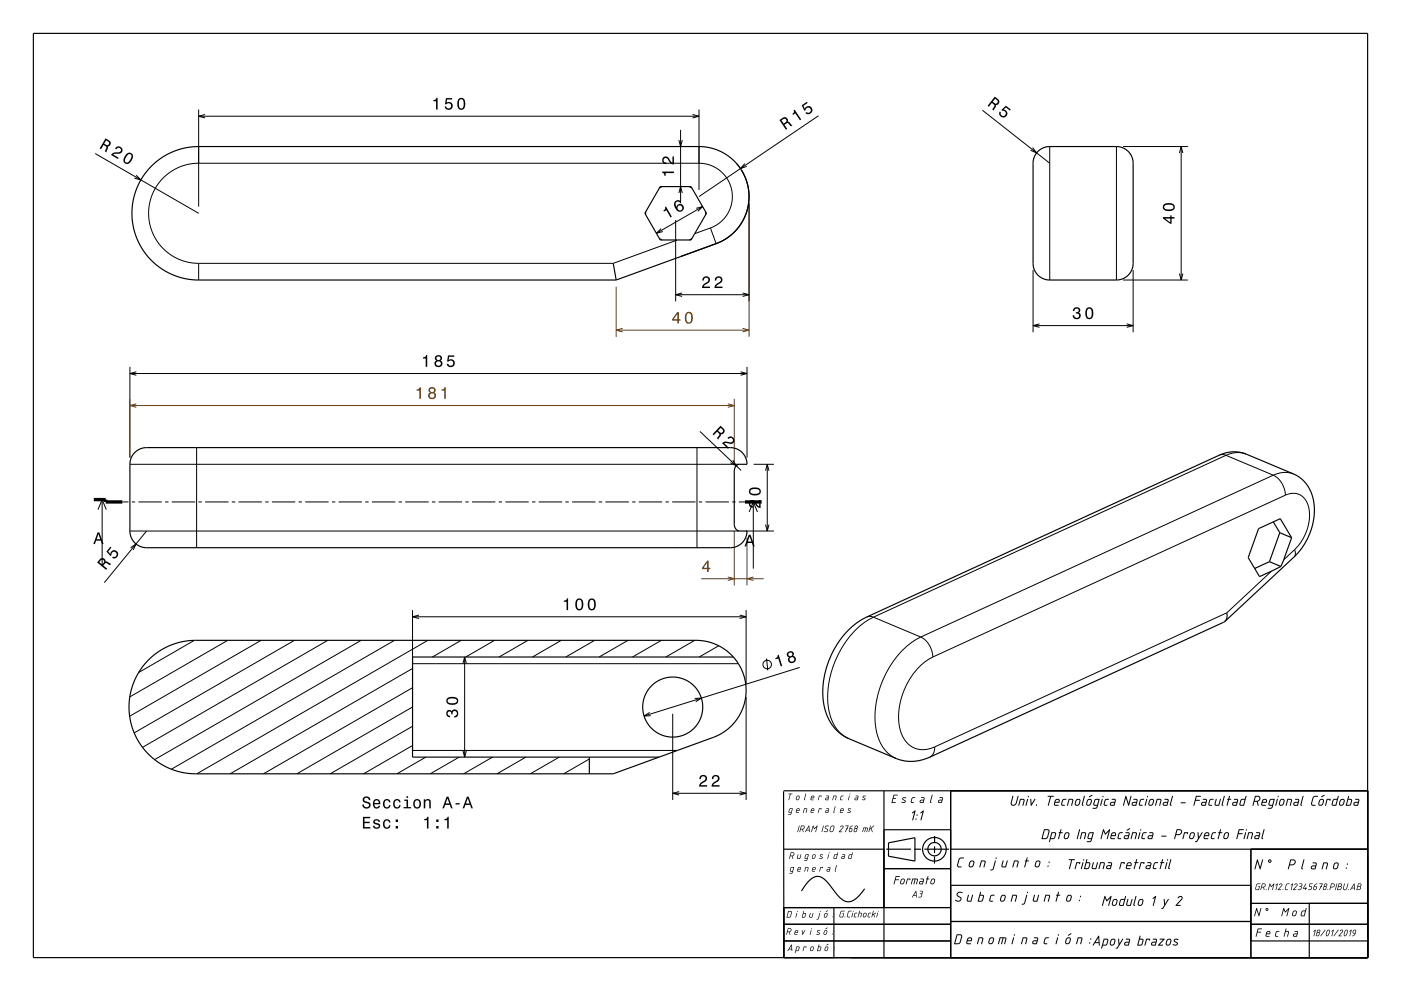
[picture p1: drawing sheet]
<svg xmlns="http://www.w3.org/2000/svg" width="420mm" height="297mm" viewBox="0 0 420 297" stroke-linecap="round" stroke-linejoin="round" font-family="sans-serif">
<g fill="none" stroke="#000" stroke-width=".3">
<path d="M59.6 32.8v29.1M209.6 32.8v24.1M220.8 48.9l1.2 1.6M314.7 43.9v40M334.7 43.9v40M336.7 43.9h19.4M59.6 78.9v5M202.6 65.9v24.4M203.1 71.9l-19.3 7h-124.2M213 68.3l1.6-.7 1.4-1 2.1-2.5 .8-1.5 .5-1.7 .1-3.3-1-3.1-1.8-2.6-2.6-1.9-1.7-.7-1.7-.3h-152.1l-2.8 .4-2.8 1-2.3 1.4-2.2 2-1.7 2.2-1.3 2.7-.7 2.7-.2 3 .3 2.9 1 2.9 1.5 2.5 1.8 2.1 2.2 1.7 2.4 1.3 2.9 .8 2.9 .3M213 68.3l-4.7 1.7M213 68.3l1.7 4.7"/>
<path d="M224.6 60.9v29.4M309.7 80.9v18.7M336.7 83.9h19.4M339.7 80.9v18.7M38.9 109.9v27.2M223.9 109.9v27.2M38.9 139.1h182.7M58.9 134.1v30M208.9 134.1v30M225.9 139.1h6.1M365.5 136.4l1-.2 1 .3M367.5 136.5l-105.7 48.5"/>
<path d="M367.5 136.5l14.2 5.9M373.6 136.1l-.5-.2a7.6 7.6 0 0 0-5.6 .6M29.4 152.7l1.2-3 1.3 3M30.6 149.7v20M36.7 150.4h1.8M38.9 159.1h182.7M39.5 150.4h1M41.5 150.4h7M49.5 150.4h1M51.5 150.4h7M59.5 150.4h1M61.5 150.4h7"/>
<path d="M69.5 150.4h1M71.5 150.4h7M79.5 150.4h1M81.5 150.4h7M89.5 150.4h1M91.5 150.4h7M99.5 150.4h1M101.5 150.4h7M109.5 150.4h1M111.5 150.4h7M119.5 150.4h1M121.5 150.4h7"/>
<path d="M129.5 150.4h1M131.5 150.4h7M139.5 150.4h1M141.5 150.4h7M149.5 150.4h1M151.5 150.4h7M159.5 150.4h1M161.5 150.4h7M169.5 150.4h1M171.5 150.4h7M179.5 150.4h1M181.5 150.4h7"/>
<path d="M189.5 150.4h1M191.5 150.4h7M199.5 150.4h1M201.5 150.4h7M209.5 150.4h1M211.5 150.4h7M219.5 150.4h1M221.5 150.4h1.8M223.6 159.1h8.4M224.6 153.4l1.2-3 1.3 3M225.8 150.4v20M381.7 142.4a6.8 6.8 0 0 1 3.7 6"/>
<path d="M381.7 142.4l-105.7 48.5M385.4 148.4a4.9 4.9 0 0 1 7.1 4.3 14.3 14.3 0 0 1-4.4 12M385.4 148.4l-105.7 48.5M387.8 142.1l-.5-.2a7.6 7.6 0 0 0-5.6 .5M381.2 171.1l-13.4 12.6-87.6 40.1M388.1 164.7a1.98 1.98 0 0 1-.1 2.2M388.1 164.7l-3.3 3.1M58.3 191.9l-16.7 9.7M68.3 191.9l-29.4 17M78.3 191.9l-39.4 22.8M88.3 191.9l-48.1 27.7M98.3 191.9l-55.6 32.1"/>
<path d="M108.3 191.9l-61.9 35.8M118.3 191.9l-66.9 38.6M123.7 182.8v42.1h79.4M123.7 198.9h97.7M128.3 191.9l-69.3 40M138.3 191.9l-8.7 5M148.3 191.9l-8.7 5M158.3 191.9l-8.7 5M168.3 191.9l-8.7 5M178.3 191.9l-8.7 5M188.3 191.9l-8.7 5M198.3 191.9l-8.7 5"/>
<path d="M208.3 191.9l-8.7 5M215.5 193.5l-5.9 3.4M219.8 196.8l-.2 .1M223.7 182.8v22.1M259.8 184.9l1-.2 1 .3M261.8 185a26.5 26.5 0 0 0-12.8 17.1 19.8 19.8 0 0 0 1.8 16.3 8.8 8.8 0 0 0 3.7 3M261.8 185l14.2 5.9M276 190.9a26.5 26.5 0 0 0-12.8 17.1 19.8 19.8 0 0 0 1.8 16.3 8.8 8.8 0 0 0 3.7 3M276 190.9a6.8 6.8 0 0 1 3.7 6M279.7 196.9a20.5 20.5 0 0 0-10 14.6 12.7 12.7 0 0 0 2.6 11.5 6.8 6.8 0 0 0 7.9 .8M123.7 217.7l-24.7 14.2M123.7 211.9l-34.7 20"/>
<path d="M123.7 206.1l-44.7 25.8M123.7 200.3l-54.7 31.6M201.7 213.9v25.9M223.7 208.9v30.9M123.7 223.4l-14.7 8.5M127.7 226.9l-8.7 5M137.7 226.9l-8.7 5M147.7 226.9l-8.7 5M157.7 226.9l-8.7 5M167.7 226.9l-8.7 5M176.7 227.5l-7.7 4.4M280.2 223.8v.1a2.94 2.94 0 0 1-1.4 3"/>
</g>
<g fill="none" stroke="#000" stroke-width=".35">
<path d="M10 10h400v277h-400zM45.4 49.8l2.9-2.4 3.2-1.8 3.6-1.2 3.7-.5h151.4l2.9 .5 2.9 1 2.5 1.5 2.2 2 1.7 2.2 1.2 2.5 .8 2.9 .1 3-.5 3.4-1.4 3.5-2.3 3-2.9 2.3-2.5 1.2-30.2 11h-126.2l-2.8-.3-2.6-.8-2.8-1.1-2.5-1.6-2.1-1.8-2-2.2-1.7-2.5-1.1-2.5-.9-2.9-.4-2.9v-2.8l.4-2.7 .7-2.7 1.1-2.5 1.6-2.5zM197.9 55.9h9.3l4.6 8-4.6 8h-9.3l-4.6-8zM198.4 55.9l-.7 .5M206.7 55.9l.7 .5M311.1 45.4a5 5 0 0 1 3.6-1.5h20a5 5 0 0 1 5 5v30a5 5 0 0 1-5 5h-20a5 5 0 0 1-5-5v-30a5 5 0 0 1 1.4-3.5zM183.8 78.9l.9 5M193.6 63.5v.9M197.7 71.5l.7 .4M207.4 71.5l-.7 .4M211.5 63.5v.9M40.4 135.7a5 5 0 0 1 3.5-1.6h175a5 5 0 0 1 5 5h-2.3a1.96 1.96 0 0 0-1.5 2v16a1.96 1.96 0 0 0 1.5 2h2.3a5 5 0 0 1-5 5h-175a5 5 0 0 1-5-5v-20a5 5 0 0 1 1.5-3.4z"/>
<path d="M381.7 156.4l2 3.3M383.7 159.7l3.5 1.4M383.7 159.7l-3.1 8.6M380.6 168.3l-4.5 2.1M380.6 168.3l3.4 1.5M387.2 161.1l-3.4-5.7-6.5 3-3.1 8.7 3.4 5.7 6.4-3M387.2 161.1l-3.2 8.7M44.3 198l3.1-2.6 3-1.7 3.6-1.2 3.9-.6h151.6l2.8 .4 2.8 1 2.5 1.6 2.3 2 1.6 2.2 1.3 2.7 .7 2.9 .2 2.8-.6 3.4-1.4 3.5-2.3 3-2.9 2.3-2.7 1.3-30 10.9h-126l-2.7-.3-2.7-.7-2.7-1.1-2.6-1.6-2.1-1.7-1.9-2-1.7-2.5-1.3-2.7-.8-2.4-.5-2.9-.1-3.3 .4-2.7 .8-2.9 1.2-2.7 1.5-2.3zM219.9 196.9h-96.2v30h73.9M254.6 188.6a18.9 18.9 0 0 1 5.2-3.7l105.7-48.5a9.9 9.9 0 0 1 8.1-.3l14.2 6a11.3 11.3 0 0 1 6.2 11.6 19.9 19.9 0 0 1-6 13.2l-21.1 19.6-88.1 40.4a12.5 12.5 0 0 1-10.1 .4l-14.2-5.9a13.6 13.6 0 0 1-7.7-11.7 27 27 0 0 1 7.8-21.1zM367.8 183.7v1.5l-.5 1M176.7 226.9v5"/>
<path d="M234.9 237.2l.1 49.8v-15h50M234.9 237h175.1M265 237v50M285 237v50M235 254.5h30M265 248.7h20M265.7 254.5h7.4M274.1 254.5h2M274.3 258.1l-7.9-1.5v-4l7.9-1.5v7M277.1 254.5h7.4M280.2 256.7l-.1 2.1M280.2 253.7v2"/>
<path d="M280.2 250.6v2.1M285 254.5h125M375 254.5v32.5M235 277h50M250 272v15M259.2 266.4a7.1 7.1 0 0 1-4.9 3.9 5 5 0 0 1-3.8-2.8l-.7-.8a9.5 9.5 0 0 0-4-4 4 4 0 0 0-4 2.1l-1.5 2.2M265 260.3h20M285 276.2h90M285 265.3h90M375 277h35M375 270.7h35M392.5 270.7v16.3"/>
<path d="M235 282h50M375 282h35"/>
<circle cx="201.7" cy="211.9" r="9"/>
<circle cx="280.1" cy="254.5" r="3.5"/>
<circle cx="280.2" cy="254.5" r="2"/>
</g>
<path d="M224.6 60.9v40M184.7 85.9v15M38.9 119.5v17.6M220.1 119.5v19.6M220.1 159.1v16.3M223.9 161.1v14.3" fill="none" stroke="#804000" stroke-width=".3"/>
<path d="M28.1 149.7h3.6v.7h5M223.3 150.4h5" fill="none" stroke="#000" stroke-width="1" stroke-linecap="butt"/>
<g fill="#000">
<path d="M236.4 237.9h1.2l-.6 .1-.5 1.8 .3-1.8zM238.9 238.6l.5-.2 .3 .3-.1 .8-.3 .3h-.5l-.2-.2zM239 238.7l-.2 .7 .2 .2 .3-.1 .2-.6-.1-.3zM241.5 237.8l.2 .2-.4 1.8-.3-.2zM243.4 238.7l-.1 .3h.6v-.3zM243.3 238.6l.5-.2 .3 .3v.5h-.9v.3l.7 .1v.2l-.9-.2zM245.5 238.5l.8 .1-.1 .2-.1-.2h-.4l-.4 1.2zM247.7 238.5l.8 .1-.2 1.2-.9-.2 .2-.5 .7-.1v-.3zM247.6 239.3v.3h.5l.1-.4zM249.9 238.5l.9 .1-.3 1.2-.2-.1 .2-1.1h-.5l-.3 1.2h-.2zM252.2 238.5h.7l-.7 .3-.2 .7 .5 .1v.2l-.7-.2zM254.6 238.5l.1 .1-.4 1.2zM254.7 238a.13 .13 0 0 1 .2 0 .13 .13 0 0 1-.2 0zM256.5 238.5l.8 .1-.2 1.2h-.7l-.2-.2 .2-.5 .7-.1v-.3zM256.4 239.3v.3h.5l.1-.4zM258.7 238.6h.8l-.7 .2 .6 .5-.3 .5-.7-.1 .8-.2-.6-.5z" fill-rule="evenodd"/>
<path d="M267.9 238.2l1.2 .1-1 .1-.2 .8 .7 .1-.8 .1-.3 1h1v.2l-1.2 .1zM270.6 239.1l.5-.2 .6 .2-1 .2 .8 .7-.3 .6-1-.1 .1-.2 .8 .1 .2-.2-.8-.6zM273.4 239h1l-.9 .4-.2 .9 .6 .1v.3l-.6-.1-.3-.2zM276.2 238.9h.7l.3 .3-.4 1.5-.8-.1-.3-.2 .2-.6 1-.1v-.5h-.7zM276 240v.4h.7l.1-.5zM279.4 238.2l.2 .1-.5 2 .1 .3-.1 .1-.3-.4zM281.7 238.9h.7l.3 .3-.4 1.5-.8-.1-.3-.2 .2-.6 1-.1v-.5l-.7-.1zM281.5 240v.4h.7l.1-.5z" fill-rule="evenodd"/>
<path d="M236.7 242.4l1-.1-.5 1.8-.9 .1v-.2h.7l.1-.4-.7-.2zM236.8 242.5l-.2 .8 .6 .1 .2-1zM239 242.5l-.1 .3h.6v-.3zM238.9 242.4l.5-.2 .3 .2v.6h-.9v.2l.7 .2v.2l-.9-.1zM241.1 242.3l.9 .1-.3 1.2v-1.2h-.5l-.3 1.2h-.2zM243.4 242.5l-.1 .3h.6v-.3zM243.3 242.4l.5-.2 .3 .3v.5h-.9v.3l.7 .1v.2l-.9-.1zM245.5 242.3l.8 .1-.1 .2-.1-.2h-.4l-.4 1.2zM247.7 242.3l.8 .1-.2 1.2-.9-.2 .2-.5 .7-.1v-.3zM247.6 243.1v.3h.5l.1-.4zM250.3 241.7h.2l-.4 1.9-.3-.2zM252.3 242.5l-.2 .3h.6v-.3zM252.1 242.4l.5-.2 .3 .2v.6h-.9v.3l.7 .1v.2l-.9-.1zM254.3 242.4l.3-.2 .6 .2-.8 .2 .6 .5-.2 .5-.8-.1 .8-.2-.6-.5z" fill-rule="evenodd"/>
<path d="M237.1 255.5l.7-.1 .3 .4-.1 .5-.4 .3 .1 .8-.3-.8h-.4l-.2 .8h-.2zM237.2 255.6l-.2 .8h.7l.2-.6zM239.2 256.1h.2l-.1 1.1h.4l.3-1.1h.2l-.4 1.3-.9-.2zM241.5 256.1h1l-.5 1.7-.9 .2v-.2h.7l.1-.4-.7-.2zM241.6 256.3l-.2 .8 .6 .1 .2-1zM243.7 256.2l.6-.2 .2 .3-.1 .8-.4 .3-.6-.2zM243.8 256.3l-.2 .7 .2 .2 .4-.1 .1-.7-.2-.2zM245.9 256.1l.9 .1-.8 .2 .6 .5-.2 .5-.8-.1 .8-.2-.6-.5zM248.4 256.1h.1l-.4 1.3zM248.5 255.6a.13 .13 0 0 1 .2 0 .13 .13 0 0 1-.2 0zM250.1 256.2l.8-.2 .2-.5h.2l-.6 1.9-.8-.2zM250.3 256.3l-.2 .9h.5l.3-1zM252.5 256.1l.6-.1 .3 .2-.3 1.2-.9-.2 .2-.5 .7-.1v-.3zM252.5 256.9l-.1 .3h.5l.1-.4zM254.5 256.2l.9-.2 .1-.5h.2l-.6 1.9-.8-.2zM254.7 256.3l-.2 .8 .5 .1 .3-1z" fill-rule="evenodd"/>
<path d="M237.1 260l1-.1-.5 1.8-.9 .1v-.2h.7l.1-.4-.7-.2zM237.2 260.1l-.2 .8 .6 .1 .2-1zM239.4 260.1l-.1 .3h.6v-.3zM239.3 260l.5-.2 .3 .3v.5h-.9v.3l.7 .1v.2h-.7l-.2-.2zM241.5 259.8l.9 .2-.3 1.2v-1.2h-.5l-.3 1.2h-.2zM243.8 260.1l-.1 .3h.6v-.3zM243.7 260l.5-.2 .3 .2v.6h-.9v.3l.7 .1v.2l-.9-.2zM245.9 259.9h.8l-.1 .3-.5-.2-.4 1.2zM248.1 259.9l.8 .1-.2 1.2h-.7l-.2-.2 .2-.5 .7-.1v-.3zM248 260.7v.3h.5l.1-.4zM250.7 259.3h.2l-.4 1.9-.3-.2z" fill-rule="evenodd"/>
<path d="M239.6 247.4l.1 .1-.6 1.9zM240.2 247.4h.7l.3 .4-.1 .5-.4 .3 .1 .8-.3-.8h-.4l-.3 .8-.1-.1zM240.3 247.6l-.2 .8 .7-.1 .2-.6zM242.4 247.8l-.5 .9h.6zM242.4 247.4l.2 .1 .1 1.9-.1-.1-.1-.4h-.7l-.4 .5zM243.7 247.4l.5 .8 .9-.8-.5 2-.2-.1 .4-1.4-.7 .6-.3-.7-.4 1.5h-.2zM246.8 247.4l.2 .1-.6 1.9zM247.5 247.6l.4-.2 .6 .2h-.7l-.3 .2v.3l.8 .6-.2 .5-.4 .2-.7-.3 .7 .1 .3-.3v-.3l-.7-.4zM249.3 247.7l-.4 1.2 .3 .3 .5-.3 .3-1-.2-.3zM249.1 247.6l.7-.2 .4 .5-.3 1.1-.7 .4-.5-.5zM252 247.6l.6-.2 .3 .3-.1 .4-1 1.1 .7 .2h-1l1.2-1.5-.3-.3-.5 .3zM253.4 247.4l1 .1-.4 .8 .2 .2h-.3l-.5 .9 .3-.9-.1-.1 .2-.1 .4-.7h-.7zM254.8 248.4l-.1 .6 .4 .2 .3-.7zM254.9 247.7l.8-.3-.8 .7 .5 .2 .2 .3-.3 .6-.5 .2-.3-.5zM256.4 247.5l.6-.1 .2 .4-.3 .5v.8l-.6 .3-.4-.4zM256.3 248.5l-.2 .6 .4 .1 .3-.7zM256.4 247.9a.33 .33 0 0 0 .6 0 .33 .33 0 0 0-.6 0zM258.8 248l1.3 .1-.2 1.3-.2-.1 .2-1.1h-.3l-.4 1.2 .2-1.2h-.4l-.3 1.1h-.2zM260.9 247.4l.1 .1-.2 .8 1.3-.9-.8 .8 .3 1.2-.5-1-.4 .3-.2 .7-.1-.1z" fill-rule="evenodd"/>
<path d="M273.4 243.5l1.1-.6-.9 3-.1-.2 .6-2.3-.5 .4zM274.4 245.5a.2 .2 0 0 1 .4 0 .2 .2 0 0 1-.4 0zM274.8 244.3a.2 .2 0 0 1 .4 0 .2 .2 0 0 1-.4 0zM275.9 243.5l1-.6-.8 3-.2-.2 .7-2.3-.5 .4z" fill-rule="evenodd"/>
<path d="M287.6 257.2l.5-.2 .9 .1-.1 .2h-.9l-.4 .4-.4 1.7 .2 .3h.8v.3l-.9-.1-.4-.4zM290.8 258.1l.8-.2 .5 .3-.2 1.2-.5 .5-.6 .1-.4-.4zM291 258.3l-.3 1a.48 .48 0 0 0 .5 .4 .48 .48 0 0 0 .4-.5l.2-.7a.42 .42 0 0 0-.3-.4 .42 .42 0 0 0-.5 .2zM294.1 257.9h1l.4 .2-.4 1.9-.3-.2 .4-1.4-.2-.2h-.7l-.4 1.7h-.3zM298.3 257.9l.3 .1-.7 2.4-.4 .4-.5 .1-.1-.3 .7-.3zM298.5 257.2a.19 .19 0 0 1 .3 0 .19 .19 0 0 1-.3 0zM300.6 257.9l.3 .1-.4 1.4 .2 .3h.7l.4-1.7 .3-.1-.6 2-.9 .1-.4-.3zM304 257.9h1l.4 .2-.4 1.9-.3-.2 .4-1.4-.2-.2h-.7l-.4 1.7h-.3zM307.8 257l.3 .1-.2 .8 .6 .1-.7 .2-.6 1.8-.2-.2 .5-1.6-.3-.2 .4-.1zM310.6 258.1l.8-.2 .5 .4-.2 1.1-.5 .5h-.7l-.3-.3zM310.8 258.3l-.3 1a.48 .48 0 0 0 .5 .4 .48 .48 0 0 0 .4-.5l.2-.7a.42 .42 0 0 0-.3-.4 .42 .42 0 0 0-.5 .2zM314 259.6a.2 .2 0 0 1 .4 0 .2 .2 0 0 1-.4 0zM314.3 258.4a.2 .2 0 0 1 .4 0 .2 .2 0 0 1-.4 0z" fill-rule="evenodd"/>
<path d="M303.6 238.5l.2 .2-.5 2.1 .4 .4 .8-.4 .6-2.2h.3l-.7 2.3-.9 .6-.6-.2-.2-.5zM305.8 239.4h1l.3 .3-.4 1.8-.2-.2 .4-1.4-.3-.2h-.6l-.5 1.7h-.2zM308 239.4l.2 .2-.6 1.9zM308.1 238.8a.2 .2 0 0 1 .4 0 .2 .2 0 0 1-.4 0zM308.9 239.5h.3l.1 1.4 .8-1.5 .3 .1-1.2 2-.2-.1zM310.6 241.3a.19 .19 0 0 1 .3 0 .19 .19 0 0 1-.3 0zM314.1 238.5l1.8 .2-.8 .1-.8 2.7-.2-.2 .7-2.5h-.7zM316.6 239.9l-.2 .4h.9l.1-.3a.43 .43 0 0 0-.3-.3 .43 .43 0 0 0-.5 .2zM316.4 239.7l.8-.3 .5 .4-.1 .8h-1.3v.3l.1 .3h.9v.3h-1l-.3-.3zM318.6 239.6l1.1-.1v.2h-.8l-.2 .3-.3 1.1 .8 .1-.1 .3h-.7l-.3-.3zM320.4 239.4h1l.3 .3-.4 1.8-.2-.2 .4-1.4-.3-.2h-.6l-.4 1.7h-.3zM322.6 239.7l.8-.3 .5 .4-.2 1.1-.5 .6h-.7l-.3-.4zM322.8 239.9l-.3 1a.48 .48 0 0 0 .5 .3 .48 .48 0 0 0 .4-.5l.2-.7a.42 .42 0 0 0-.3-.4 .42 .42 0 0 0-.5 .3zM325 238.6l.2 .1-.6 2.4 .2 .3-.2 .1-.3-.4zM326 239.7l.8-.3 .5 .4-.2 1.1-.5 .6h-.6l-.4-.4zM326.2 239.9l-.3 1a.48 .48 0 0 0 .5 .3 .48 .48 0 0 0 .5-.5l.1-.7a.42 .42 0 0 0-.3-.4 .42 .42 0 0 0-.5 .3zM326.5 238.7l1-.4-.8 .6zM328.2 239.6l1.3-.2 .2 .2-.8 2.5-.4 .3h-.9v-.3l1-.1 .2-.5h-.7l-.3-.3zM328.4 239.8l-.3 1.3 .8 .1 .4-1.5zM330.3 239.4l.3 .2-.7 1.9zM330.5 238.8a.2 .2 0 0 1 .4 0 .2 .2 0 0 1-.4 0zM331.3 239.6l1.1-.1v.2h-.8l-.2 .3-.2 1.1 .7 .1v.3h-.8l-.2-.3zM333.3 239.4h.9l.3 .3-.4 1.8h-1l-.4-.3 .3-.8 1.1-.1 .1-.5-.9-.1zM333.1 240.7v.5h.8l.1-.6zM337.4 238.5l.3 .1 .6 2.2 .6-2.2h.3l-.8 2.9-.2-.1-.7-2.2-.6 2.2h-.3zM339.8 239.4h.9l.3 .3-.4 1.8h-1l-.3-.3 .2-.8 1.1-.1 .1-.5-.9-.1zM339.7 240.7l-.1 .5h.8l.2-.6zM341.9 239.6l1.1-.1-.1 .2h-.7l-.2 .3-.3 1.1 .8 .1v.3h-.8l-.3-.3zM343.7 239.4l.2 .2-.6 1.9zM343.9 238.8a.19 .19 0 0 1 .3 0 .19 .19 0 0 1-.3 0zM344.7 239.6l.8-.2 .5 .4-.3 1.1-.5 .6h-.6l-.3-.4zM344.9 239.9l-.4 1a.48 .48 0 0 0 .6 .3 .48 .48 0 0 0 .4-.5l.2-.7a.42 .42 0 0 0-.4-.4 .42 .42 0 0 0-.4 .3zM346.8 239.4h1l.3 .3-.4 1.8-.2-.2 .4-1.4-.3-.2h-.6l-.4 1.7h-.3zM349.1 239.4h.9l.3 .3-.4 1.8h-1l-.3-.3 .2-.8 1.2-.1v-.5l-.8-.1zM349 240.7l-.1 .5h.8l.2-.6zM351.4 238.5l.2 .2-.6 2.4 .2 .3-.2 .1-.3-.4zM354 240.5l1.3-.1 .2 .2-1.4 .1zM358.6 238.5l1.4 .2-1.2 .1-.3 .9h1.1l.1 .2-1.3 .1-.5 1.5-.1-.2zM360.6 239.4h.9l.3 .3-.4 1.8h-1l-.3-.3 .2-.8 1.2-.1v-.5l-.8-.1zM360.5 240.7l-.1 .5h.8l.2-.6zM362.7 239.6l1.1-.1v.2h-.8l-.2 .3-.3 1.1 .8 .1v.3h-.7l-.3-.3zM364.5 239.4l.3 .1-.4 1.5 .2 .2h.7l.4-1.7h.3l-.6 2h-1l-.3-.3zM366.9 238.5l.3 .2-.7 2.4 .3 .3-.2 .1-.4-.4zM368.5 238.5l.2 .1-.2 .8h.5l.1 .2-.6 .1-.7 1.8 .3-1.8-.2-.2 .3-.1zM369.9 239.4h.9l.4 .3-.5 1.8h-1l-.3-.3 .2-.8 1.2-.1v-.5l-.8-.1zM369.8 240.7l-.1 .5h.8l.2-.6zM372 239.6l1.2-.2 .2-.8h.3l-.8 2.9h-1l-.3-.3zM372.2 239.8l-.3 1.3 .8 .1 .4-1.5zM376.3 238.5h1.1l.4 .5-.1 .8-.6 .4 .2 1.3-.3-.1-.2-1.1h-.7l-.3 1.1h-.3zM376.5 238.8l-.4 1.2 1.1-.1 .3-.4v-.5zM378.7 239.9l-.2 .4h1v-.3a.43 .43 0 0 0-.3-.3 .43 .43 0 0 0-.5 .2zM378.5 239.7l.8-.3 .5 .3-.1 .9h-1.2l-.1 .3 .1 .3h.9v.3h-1l-.3-.3zM380.7 239.6l.5-.2 1 .1-.8 2.6-.4 .3h-.9v-.3l1-.1 .2-.5h-.8l-.2-.3zM380.9 239.8l-.3 1.3 .8 .1 .4-1.5zM382.8 239.4l.3 .2-.7 1.9zM383 238.8a.2 .2 0 0 1 .4 0 .2 .2 0 0 1-.4 0zM383.8 239.7l.8-.3 .5 .4-.2 1.1-.5 .6h-.7l-.3-.4zM384 239.9l-.3 1a.48 .48 0 0 0 .5 .3 .48 .48 0 0 0 .4-.5l.2-.7a.42 .42 0 0 0-.3-.4 .42 .42 0 0 0-.5 .3zM385.9 239.4h1l.4 .3-.4 1.8-.2-.2 .3-1.4-.2-.2h-.6l-.5 1.7h-.3zM388.3 239.4h.9l.3 .3-.5 1.8h-.9l-.4-.3 .3-.8 1.1-.1 .1-.5-.9-.1zM388.1 240.7v.5h.8l.1-.6zM390.5 238.5l.3 .2-.7 2.4 .3 .3-.2 .1-.4-.4zM393.7 238.8l.6-.3 .8 .1-1 .2-.3 .4-.5 1.7 .2 .3h.9l-.1 .3h-.9l-.4-.5zM395.6 239.7l.8-.3 .5 .4-.2 1.1-.5 .6h-.7l-.3-.4zM395.8 239.9l-.3 1a.48 .48 0 0 0 .5 .3 .48 .48 0 0 0 .4-.5l.2-.7a.42 .42 0 0 0-.3-.4 .42 .42 0 0 0-.5 .3zM396.1 238.7l1-.4-.9 .6zM397.7 239.4l1.2 .2-.2 .4-.1-.3h-.6l-.7 1.8zM399.7 239.6l1.2-.2 .2-.8h.2l-.7 2.9h-1.1l-.3-.3zM399.9 239.8l-.4 1.3 .9 .1 .4-1.5zM401.8 239.7l.8-.3 .5 .4-.2 1.1-.5 .6h-.6l-.4-.4zM402 239.9l-.3 1a.48 .48 0 0 0 .5 .3 .48 .48 0 0 0 .5-.5l.1-.7a.42 .42 0 0 0-.3-.4 .42 .42 0 0 0-.5 .3zM404.2 238.5l.3 .1-.2 .8h.8l.3 .6-.5 1.3-1.3 .2zM404.2 239.7l-.4 1.5 .9-.1 .3-1.1-.1-.3zM406.3 239.4h.9l.3 .3-.4 1.8h-1l-.3-.3 .2-.8 1.1-.1 .1-.5-.9-.1zM406.2 240.7l-.1 .5h.8l.2-.6z" fill-rule="evenodd"/>
<path d="M313 248.6l1.2-.1 .4 .7-.6 2-.5 .3h-1.2zM313.2 248.8l-.6 2.4h.9l.4-.4 .4-1.8-.2-.2zM315.2 249.4h1.1l.3 .6-.4 1.2-.3 .3h-.9l-.4 .9-.1-.2zM315.5 249.7l-.5 1.5h.8l.3-.3 .2-1.1zM318 248.5l.2 .1-.2 .8h.5l.1 .2-.7 .1-.6 1.8-.1-.2 .4-1.6-.2-.2 .3-.1zM319.3 249.7l.8-.3 .5 .4-.3 1.2-.4 .5h-.6l-.4-.4zM319.5 249.9l-.3 1a.48 .48 0 0 0 .5 .3 .48 .48 0 0 0 .4-.4l.2-.8a.42 .42 0 0 0-.3-.4 .42 .42 0 0 0-.5 .3zM323.5 248.6l.3 .1-.9 2.8-.1-.2zM324.2 249.4h1l.4 .3-.4 1.8-.2-.2 .3-1.4-.2-.2h-.6l-.5 1.7h-.3zM326.5 249.6l1.3-.2 .1 .2-.7 2.5-.5 .3h-.8v-.3l1-.1 .2-.5h-.8l-.3-.3zM326.7 249.8l-.4 1.3 .9 .1 .4-1.5zM330.7 248.5l.2 .1 .5 1.1 1.2-1.2 .2 .1-.8 2.9-.2-.2 .6-2.1-1 1-.6-1.1-.6 2.3h-.3zM333.5 249.9l-.2 .4h.9l.1-.3a.42 .42 0 0 0-.3-.4 .42 .42 0 0 0-.5 .3zM333.3 249.7l.7-.3 .5 .3v.9h-1.3l-.1 .3 .2 .3h.9v.3h-1l-.3-.3zM335.5 249.6l.3-.2 .8 .1-1 .5-.3 1.1 .8 .1-.1 .3h-.7l-.3-.3zM337.8 248.7l1-.4-.9 .6zM337.4 249.5l.9-.1 .4 .3-.5 1.8h-1l-.3-.3 .3-.8 1.1-.1v-.6h-.8zM337.3 250.7l-.1 .5h.8l.2-.6zM339.5 249.4h1l.3 .3-.4 1.8-.2-.2 .4-1.4-.3-.2h-.6l-.5 1.7h-.3zM341.6 249.4l.3 .2-.7 1.9-.1-.2zM341.8 248.8a.2 .2 0 0 1 .4 0 .2 .2 0 0 1-.4 0zM342.6 249.6l.4-.2 .8 .1-1.1 .5-.2 1.1 .7 .1v.3h-.7l-.3-.3zM344.6 249.4h.9l.3 .3-.5 1.8h-.9l-.4-.3 .3-.8 1.1-.1 .1-.5-.9-.1zM344.5 250.7l-.1 .5h.8l.1-.6zM348.2 250.5h1.4l.1 .1-1.4 .2zM352.8 248.6h1.2l.4 .7-.6 .8-1.2 .2-.5 1.2-.1-.2zM353 248.8l-.3 1.2 1-.1 .3-.5v-.4zM355 249.5l1-.1 .2 .2-.2 .4-.2-.3h-.6l-.6 1.8-.1-.2zM356.9 249.7l.8-.3 .5 .4-.3 1.2-.4 .5h-.6l-.4-.4zM357.1 249.9l-.3 1a.48 .48 0 0 0 .5 .3 .48 .48 0 0 0 .4-.4l.2-.8a.42 .42 0 0 0-.3-.4 .42 .42 0 0 0-.5 .3zM359 249.4l.3 .1 .1 1.4 .9-1.5 .2 .2-1.6 2.7-.5 .1-.1-.3h.3l.5-.8zM361.5 249.9l-.2 .4h.9l.1-.3a.42 .42 0 0 0-.4-.4 .42 .42 0 0 0-.4 .3zM361.2 249.7l.8-.3 .5 .3-.1 .9h-1.2l-.1 .3 .1 .3h1v.3h-1l-.4-.3zM363.4 249.6l.4-.2 .8 .1-1.1 .5-.2 1.1 .7 .1v.3h-.7l-.3-.3zM365.8 248.5l.3 .1-.2 .8 .5 .2-.6 .1-.6 1.8-.2-.2 .5-1.6-.3-.2 .3-.1zM367.1 249.7l.9-.3 .4 .4-.2 1.1-.5 .6h-.6l-.4-.4zM367.4 249.9l-.4 1a.48 .48 0 0 0 .6 .3 .48 .48 0 0 0 .4-.4l.2-.8a.42 .42 0 0 0-.4-.4 .42 .42 0 0 0-.4 .3zM371.4 248.6l1.4-.1 .1 .2-1.3 .1-.2 .9h1.1l.1 .2-1.3 .1-.6 1.5-.1-.2zM373.3 249.4l.3 .2-.7 1.9-.1-.2zM373.5 248.8a.2 .2 0 0 1 .4 0 .2 .2 0 0 1-.4 0zM374.3 249.4h.9l.4 .3-.4 1.8-.2-.2 .3-1.4-.2-.2h-.6l-.5 1.7h-.3zM376.6 249.4h.9l.3 .3-.5 1.8h-.9l-.4-.3 .3-.8 1.1-.1 .1-.5-.9-.1zM376.4 250.7v.5h.8l.1-.6zM378.8 248.5l.3 .2-.6 2.4 .2 .3-.3 .1-.3-.4z" fill-rule="evenodd"/>
<path d="M320.4 257.5l1.9 .1-.9 .2-.8 2.7-.1-.2 .6-2.5h-.6zM322.7 258.4l1.2 .1-.2 .5-.2-.3h-.6l-.6 1.8-.1-.2zM324.5 258.4l.3 .2-.6 1.9-.2-.2zM324.7 257.7a.2 .2 0 0 1 .4 0 .2 .2 0 0 1-.4 0zM325.7 257.5l.3 .1-.2 .8h.8l.3 .6-.5 1.3-1.3 .2-.1-.2zM325.7 258.7l-.4 1.5h.8l.2-.3 .3-1.1zM327.7 258.4l.2 .1-.4 1.5 .2 .2h.7l.5-1.7h.2l-.5 2h-1l-.3-.3zM329.8 258.4h1l.4 .2-.4 1.9-.2-.2 .3-1.5-.2-.1h-.6l-.5 1.7h-.3zM332.2 258.4h.9l.3 .3-.5 1.8h-1l-.3-.3 .3-.8 1.1-.1 .1-.5-.9-.1zM332 259.7v.4l.8 .1 .1-.6zM336 258.4h1.1l.1 .2-.2 .4-.1-.3h-.6l-.6 1.8-.2-.2zM338.2 258.8l-.2 .5h.9l.1-.3a.42 .42 0 0 0-.4-.4 .42 .42 0 0 0-.4 .2zM338 258.6l.7-.2 .5 .3-.1 .9h-1.2l-.1 .3 .1 .3h1v.3h-1l-.4-.3zM340.6 257.5l.3 .1-.2 .8h.5l.1 .2-.7 .1-.6 1.8-.1-.2 .4-1.6-.3-.2 .4-.1zM342 258.4h1l.1 .2-.2 .4-.1-.3h-.6l-.6 1.8-.2-.2zM344 258.4h.9l.3 .3-.5 1.8h-.9l-.4-.3 .3-.8 1.1-.1 .1-.5-.9-.1zM343.8 259.7v.5h.8l.1-.6zM346 258.6l.4-.2 .8 .1-1.1 .5-.2 1.1 .7 .1v.3h-.7l-.3-.3zM348.4 257.5l.3 .1-.2 .8 .5 .2-.6 .1-.6 1.8-.2-.2 .5-1.6-.3-.2 .4-.1zM349.7 258.4l.3 .2-.7 1.9-.1-.2zM349.9 257.7a.2 .2 0 0 1 .4 0 .2 .2 0 0 1-.4 0zM350.9 257.5l.2 .2-.6 2.4 .2 .3-.2 .1-.3-.4z" fill-rule="evenodd"/>
<path d="M376.8 257.6h.3l.7 2.3 .6-2.3h.2l-.8 2.9h-.2l-.6-2.3-.6 2.3h-.3zM380.1 258.1a.55 .55 0 0 1 1.1 0 .55 .55 0 0 1-1.1 0zM380.4 258.1a.25 .25 0 0 0 .5 0 .25 .25 0 0 0-.5 0zM386.8 257.6h1.2l.5 .8-.7 .8-1.1 .2-.5 1.1zM387.1 257.8l-.4 1.3 1.1-.2 .3-.4v-.4zM390.8 257.6l.2 .1-.6 2.4 .2 .4h-.2l-.3-.3zM393.5 258.5h.9l.3 .2-.4 1.8h-1l-.3-.2 .2-.8 1.2-.1v-.6l-.8-.1zM393.4 259.8v.4l.7 .1 .2-.6zM396.7 258.5h1l.4 .2-.4 1.8-.3-.1 .4-1.5-.2-.2h-.6l-.5 1.8-.3-.1zM400.1 258.7l.8-.2 .4 .4-.2 1.2-.5 .4h-.6l-.4-.4zM400.2 258.9l-.3 1a.48 .48 0 0 0 .5 .4 .48 .48 0 0 0 .5-.5l.1-.7a.42 .42 0 0 0-.3-.4 .42 .42 0 0 0-.5 .2zM403.4 260.2a.2 .2 0 0 1 .4 0 .2 .2 0 0 1-.4 0zM403.8 259a.2 .2 0 0 1 .4 0 .2 .2 0 0 1-.4 0z" fill-rule="evenodd"/>
<path d="M236.3 273.1l.8-.1 .3 .5-.4 1.3-1.2 .2zM236.4 273.2l-.4 1.6 .8-.1 .4-1.2-.1-.3zM238.8 273.6l.2 .1-.5 1.3zM238.9 273.2a.15 .15 0 0 1 .3 0 .15 .15 0 0 1-.3 0zM240.9 273l.1 .1-.1 .5 .6 .1 .1 .3-.3 .9-.9 .1zM240.9 273.8l-.3 1 .7-.2 .1-.7zM242.8 273.6l.2 .1-.2 1 .1 .1h.4l.4-1.1h.1l-.3 1.3-.9-.2zM245.7 273.6l.2 .1-.5 1.7-.6 .2 .4-.3zM245.8 273.2a.15 .15 0 0 1 .3 0 .15 .15 0 0 1-.3 0zM247.3 273.8l.5-.2 .3 .3-.1 .7-.3 .4h-.5l-.2-.3zM247.4 273.9l-.2 .8 .2 .1 .3-.1 .2-.7-.1-.2zM247.6 273.1l.6-.2-.5 .4zM249.6 274.8a.15 .15 0 0 1 .3 0 .15 .15 0 0 1-.3 0zM249.8 274a.15 .15 0 0 1 .3 0 .15 .15 0 0 1-.3 0z" fill-rule="evenodd"/>
<path d="M236.2 278.2h.8l.3 .3-.1 .5-.5 .3 .2 .9-.3-.8h-.5l-.2 .7h-.2zM236.4 278.4l-.3 .8 .8-.1 .2-.6zM238.6 279.1l-.2 .3h.6v-.4zM238.4 278.9l.6-.1 .3 .2-.1 .6h-.8l-.1 .2 .1 .2h.6v.2l-.9-.2zM240.4 278.8h.2l.1 .9 .5-.9h.2l-.8 1.4zM243.1 278.8l.2 .1-.5 1.3zM243.2 278.3a.15 .15 0 0 1 .3 0 .15 .15 0 0 1-.3 0zM245 278.9l.4-.1 .5 .1-.8 .2 .7 .6-.3 .4-.8-.1 .9-.2-.7-.5zM247.2 278.9l.5-.1 .3 .2-.1 .8-.4 .3-.6-.2zM247.3 279.1l-.2 .7 .2 .2 .3-.2 .2-.6-.1-.2zM247.5 278.3l.6-.3-.5 .5zM249.5 279.9a.13 .13 0 0 1 .2 0 .13 .13 0 0 1-.2 0zM249.7 279.1a.15 .15 0 0 1 .3 0 .15 .15 0 0 1-.3 0z" fill-rule="evenodd"/>
<path d="M252.1 273.1l1.1-.1-.8 .2-.3 .2-.3 1.1 .2 .2h.6l.2-.8-.3-.1h.5l-.3 1.1h-.8l-.3-.3zM253.2 274.8a.13 .13 0 0 1 .2 0 .13 .13 0 0 1-.2 0zM254.3 273.1l1-.1-.9 .4-.3 1.2 .7 .2-.1 .1h-.5l-.3-.3zM255.6 273.6l.2 .1-.5 1.2zM255.7 273.1a.15 .15 0 0 1 .3 0 .15 .15 0 0 1-.3 0zM256.2 273.7l.8-.1-.7 .3-.2 .7 .6 .2-.1 .1-.6-.2zM257.6 273h.2l-.1 .5 .7 .3-.3 1.1v-1.2h-.5l-.3 1.2h-.2zM258.9 273.7l.6-.2 .3 .3-.1 .8-.3 .3-.7-.2zM259.1 273.9l-.2 .6 .2 .2 .3-.1 .2-.7-.2-.2zM260.4 273.6h.8l-.7 .3-.2 .7 .5 .2v.1l-.7-.2zM261.8 273l.1 .1-.2 .9 .8-.5 .1 .2-.5 .3 .1 .9-.3-.8-.6 .8zM263.1 273.6l.1 .1-.4 1.2zM263.2 273.1a.13 .13 0 0 1 .2 0 .13 .13 0 0 1-.2 0z" fill-rule="evenodd"/>
<path d="M268.5 262.6l1.3 .1-1.1 .1-.2 .7 .9 .1 .1 .1-1 .1-.5 1.2zM270.2 263.5l.7-.2 .4 .4-.3 1-.4 .3h-.5l-.3-.3zM270.4 263.7l-.3 .9 .4 .2 .3-.2 .2-.9-.2-.2zM272 263.3l1 .1-.2 .4-.1-.3h-.6l-.5 1.5zM273.5 263.3l1.6 .1-.3 1.6-.2-.1 .3-1.2-.2-.2h-.2l-.5 1.5 .2-1.5h-.5l-.4 1.5h-.2zM276 263.3h.7l.3 .2-.4 1.5h-.8l-.3-.2 .2-.6 1-.2v-.4l-.7-.1zM275.9 264.4l-.1 .4h.7l.1-.5zM278.1 262.6h.2l-.1 .7 .4 .2h-.5l-.5 1.5 .2-1.5-.2-.1 .3-.1zM279.2 263.5l.7-.2 .4 .4-.2 1-.4 .3h-.5l-.3-.3zM279.4 263.7l-.3 .9 .4 .2 .4-.2 .2-.9-.3-.2z" fill-rule="evenodd"/>
<path d="M274.5 267.4l-.5 .9h.6zM274.5 267l.2 .1 .1 1.8-.2-.4h-.7l-.4 .5zM275.8 267h.7l.2 .5-.3 .4-.1 .8-.9 .3-.1-.2 .8-.2 .2-.5-.5-.3 .7-.3-.1-.3h-.6z" fill-rule="evenodd"/>
<path d="M287 267.6l.8-.4 .8 .3-.1 .2-1-.1-.4 .3 .1 .5 1 .8-.1 .7-.6 .3h-.7l-.5-.4 .2-.2 1 .3 .4-.4v-.4l-1.1-.7zM290.2 268.2l.3 .1-.4 1.4 .2 .2h.7l.4-1.7h.3l-.6 2h-1l-.3-.3zM293.9 267.3l.2 .1-.2 .7 .9 .1 .2 .5-.5 1.4-1.3 .1-.1-.1zM293.8 268.4l-.4 1.5h.8l.2-.3 .3-1.1zM297 268.4l.5-.3 .7 .1-.1 .2-.8 .1-.2 .2-.2 1.1 .7 .2v.2h-.7l-.3-.3zM300.2 268.4l.8-.3 .5 .4-.2 1.2-.5 .5h-.6l-.4-.3zM300.4 268.6l-.3 1a.48 .48 0 0 0 .5 .4 .48 .48 0 0 0 .4-.5l.2-.7a.42 .42 0 0 0-.3-.4 .42 .42 0 0 0-.5 .2zM303.5 268.2l1-.1 .4 .3-.4 1.8-.3-.1 .4-1.4-.2-.3h-.7l-.4 1.8h-.3zM307.7 268.2l.3 .1-.7 2.4-.4 .4h-.5v-.2l.6-.2zM307.9 267.5a.19 .19 0 0 1 .3 0 .19 .19 0 0 1-.3 0zM310 268.2l.3 .1-.4 1.4 .2 .2h.7l.4-1.7h.3l-.6 2h-.9l-.4-.2zM313.4 268.2l1-.1 .4 .3-.4 1.8-.3-.1 .4-1.4-.2-.3h-.7l-.4 1.8h-.3zM317.2 267.3l.3 .1-.2 .7h.5v.3h-.6l-.6 1.8-.2-.1 .5-1.7-.3-.2 .4-.1zM320 268.4l.8-.3 .5 .4-.2 1.2-.5 .5h-.6l-.4-.3zM320.2 268.6l-.3 1a.48 .48 0 0 0 .5 .4 .48 .48 0 0 0 .4-.5l.2-.7a.43 .43 0 0 0-.3-.4 .43 .43 0 0 0-.5 .2zM323.4 269.9a.2 .2 0 0 1 .4 0 .2 .2 0 0 1-.4 0zM323.7 268.7a.2 .2 0 0 1 .4 0 .2 .2 0 0 1-.4 0z" fill-rule="evenodd"/>
<path d="M331.1 268.5l.3 .1 .5 1.1 1.1-1.2 .2 .1-.8 2.9-.2-.2 .6-2.1-1 1-.5-1.1-.7 2.3h-.2zM333.7 269.7l.8-.3 .5 .4-.2 1.1-.5 .6h-.6l-.4-.4zM333.9 269.9l-.3 1a.48 .48 0 0 0 .5 .3 .48 .48 0 0 0 .4-.5l.2-.7a.42 .42 0 0 0-.3-.4 .42 .42 0 0 0-.5 .3zM335.9 269.6l1.2-.2 .2-.8h.3l-.8 2.9h-1l-.3-.3zM336.1 269.8l-.4 1.3 .9 .1 .4-1.5zM338 269.4l.3 .1-.4 1.5 .3 .2h.6l.4-1.7h.3l-.5 2h-1l-.3-.3zM340.5 268.5l.2 .2-.7 2.4 .3 .3-.3 .1-.3-.4zM341.5 269.6l.9-.2 .4 .5-.3 1.1-.5 .5h-.6l-.3-.4zM341.7 269.9l-.3 1a.48 .48 0 0 0 .5 .3 .48 .48 0 0 0 .4-.5l.2-.7a.42 .42 0 0 0-.3-.4 .42 .42 0 0 0-.5 .3zM345.6 269.1l1-.5-.9 2.9-.1-.2 .6-2.3-.5 .4zM348.9 269.4l.3 .1 .1 1.4 .8-1.5 .3 .2-1.7 2.7-.5 .1v-.2l.3-.1 .5-.8zM353.2 268.8l1-.3 .3 .8-1.6 1.9h1v.3h-1.4l-.1-.2 1.8-2.1v-.3l-.3-.1-.8 .4z" fill-rule="evenodd"/>
<path d="M376.6 272.1l.2 .1 .6 1.8 .5-1.8h.2l-.7 2.4-.7-1.9-.5 1.8h-.2zM379.4 272.6a.45 .45 0 0 1 .9 0 .45 .45 0 0 1-.9 0zM379.6 272.6a.2 .2 0 0 0 .4 0 .2 .2 0 0 0-.4 0zM384.8 272.1l.2 .1 .4 .9 1.1-.9-.7 2.4-.1-.1 .5-1.8-.9 .8-.4-.9-.5 1.9h-.3zM387.7 273l.7-.1 .4 .3-.2 1-.5 .4h-.5l-.3-.4zM387.9 273.3l-.3 .9 .4 .2 .3-.3 .2-.8-.2-.2zM390.3 273l1-.1 .2-.7h.2l-.7 2.4h-.8l-.3-.2zM390.5 273.2l-.3 1.1 .7 .1 .3-1.3z" fill-rule="evenodd"/>
<path d="M376.7 264.9l1.2-.1-.9 .2-.2 .3-.3 1 .1 .2 .6 .1 .3-.8-.3-.2h.5l-.4 1.2-.7-.1-.3-.2zM378.4 264.8h.7l.3 .3-.1 .5-.4 .3 .1 .9-.3-.8h-.5l-.2 .7h-.2zM378.5 265l-.2 .8 .7-.1 .2-.6zM379.5 266.6a.15 .15 0 0 1 .3 0 .15 .15 0 0 1-.3 0zM380.6 264.8l.5 .8 .9-.8-.5 2-.1-.1 .4-1.5-.7 .7-.4-.7-.4 1.5h-.2zM382.4 265.2l.7-.4-.6 2 .3-1.7-.3 .3zM383.6 265l.5-.2 .3 .3v.3l-1 1.2 .6 .1-.9 .1 1.1-1.6-.2-.2-.5 .3zM384.5 266.6a.13 .13 0 0 1 .2 0 .13 .13 0 0 1-.2 0zM385.6 264.9l1-.1-.9 .4-.3 1.2 .7 .2v.2l-.6-.1-.3-.3zM386.9 265.2l.7-.4-.5 2 .3-1.7-.4 .3zM388.1 265l.6-.2 .3 .4-1.1 1.4h.6l.1 .1-1 .1 1.2-1.6-.3-.2-.4 .3zM389.5 264.8h.7l.2 .5-.3 .4-.1 .8-.9 .3v-.2l.8-.2 .1-.5-.5-.3 .7-.3v-.3zM391.4 264.8l.2 .1-.7 1.3h.4l.3-.4-.1 .4 .3 .1-.3 .1-.2 .4v-.4l-.7-.2zM392.6 264.8h.9l-.7 .2-.2 .6h.6l.1 .5-.3 .6-.8 .1v-.2l.7-.1 .2-.5v-.2l-.7-.1zM394 265.8l-.1 .6 .3 .2 .4-.7zM394.1 265.1l.8-.3-.8 .7 .5 .1 .2 .4-.2 .6-.5 .2-.4-.5zM395.5 264.8l1 .1-.3 .8 .1 .1-.2 .1-.5 .9 .2-.9-.1-.2h.2l.4-.7zM397.1 264.9l.5-.1 .3 .4-.3 .5-.1 .8-.5 .3-.4-.4zM397 265.9l-.2 .5 .3 .2 .4-.7zM397 265.3a.35 .35 0 0 0 .7 0 .35 .35 0 0 0-.7 0zM397.9 266.6a.15 .15 0 0 1 .3 0 .15 .15 0 0 1-.3 0zM399.1 264.8h.8l.2 .6-.3 .5-.9 .1-.3 .8zM399.2 265l-.2 .8 .7-.1 .2-.6zM400.7 264.8l.2 .1-.6 1.9zM401.4 264.8h.8l.1 .6a.32 .32 0 0 0-.3 .3 .32 .32 0 0 0 .2 .3l-.4 .7h-1zM401.5 265l-.2 .6 .8-.2v-.4zM401.3 265.8l-.2 .8 .7-.1 .2-.6zM403 264.8l.2 .1-.4 1.4 .3 .3 .5-.3 .4-1.5 .2 .1-.4 1.5-.6 .4-.4-.1-.2-.4zM404.1 266.6a.15 .15 0 0 1 .3 0 .15 .15 0 0 1-.3 0zM405.9 265.2l-.5 .9h.6zM405.9 264.8l.2 .1 .1 1.8h-.2v-.4h-.8l-.4 .4zM407.1 264.8h.9l.1 .6a.32 .32 0 0 0-.3 .3 .32 .32 0 0 0 .2 .3l-.4 .7h-1zM407.3 265l-.2 .6 .8-.2v-.4zM407.1 265.8l-.2 .8 .8-.2v-.6z" fill-rule="evenodd"/>
<path d="M393.8 279l.7-.3-.6 1.9 .3-1.6-.4 .2zM395 278.8l.6-.2 .2 .4-.3 .5-.1 .9-.5 .2-.4-.4zM394.9 279.7l-.2 .6 .4 .1 .3-.7zM394.9 279.1a.35 .35 0 0 0 .7 0 .35 .35 0 0 0-.7 0zM397.2 278.6l.1 .2-1.4 1.8zM398.1 278.9l-.4 1.3a.28 .28 0 0 0 .3 .2 .28 .28 0 0 0 .2-.4l.2-1zM397.9 278.8a.49 .49 0 0 1 .7 0 .49 .49 0 0 1 0 .7 .84 .84 0 0 1-1.1 1v-.9zM399.2 279l.6-.3-.5 1.9 .3-1.6-.3 .2zM401.1 278.6l.2 .2-1.5 1.8zM401.8 278.8l.5-.2 .3 .3v.4l-1 1.1 .7 .2h-1l1.2-1.5-.3-.3-.5 .3zM403.5 278.9l-.5 1.3a.28 .28 0 0 0 .4 .2 .28 .28 0 0 0 .2-.4l.2-1zM403.3 278.8a.48 .48 0 0 1 .7 0 .48 .48 0 0 1 0 .7 .84 .84 0 0 1-1.1 1v-.8zM404.5 279l.7-.3-.5 1.9 .3-1.6-.4 .2zM405.9 278.9l-.2 .6 .5 .1 .2-.7zM405.7 278.7l.6-.1 .3 .5-.4 1.1-.7 .4-.1-.2 .8-.6-.7-.2z" fill-rule="evenodd"/>
<path d="M237.2 283.5l-.5 .9h.6zM237.2 283.1h.2l.1 1.9h-.2v-.4h-.8l-.4 .4zM238.8 283.7h.7l.2 .3-.3 .9-.8 .2-.2 .6zM238.9 283.9l-.2 1 .6-.2 .2-.8zM241 283.7l.8 .1-.2 .3-.1-.2h-.4l-.4 1.2zM243.1 283.8l.6-.1 .3 .2-.2 .8-.3 .3h-.4l-.3-.2zM243.3 283.9l-.3 .7 .3 .3 .3-.2 .2-.6-.1-.2zM245.5 283.1l.1 .1-.1 .5h.6l.1 .3-.3 1-.9 .1zM245.5 283.9l-.3 1 .6-.1 .2-.7-.1-.2zM247.4 283.8l.6-.1 .3 .2-.1 .8-.4 .3h-.4l-.2-.2zM247.6 283.9l-.2 .7 .2 .3 .3-.2 .2-.6-.1-.2zM247.8 283.2l.6-.3-.5 .4zM249.8 284.8a.13 .13 0 0 1 .2 0 .13 .13 0 0 1-.2 0zM250 284a.15 .15 0 0 1 .3 0 .15 .15 0 0 1-.3 0z" fill-rule="evenodd"/>
<path d="M286.8 280h1.3l.4 .7-.7 2-.4 .3h-1.3zM287 280.3l-.6 2.4h.9l.4-.5 .4-1.7-.2-.2zM290.3 281.4l-.2 .4h1v-.3a.43 .43 0 0 0-.3-.3 .43 .43 0 0 0-.5 .2zM290.2 281.1l.7-.2 .5 .4-.1 .8h-1.2l-.1 .3 .1 .3h.9v.3h-1l-.3-.3zM293.4 280.9h1.1l.3 .3-.5 1.8-.2-.2 .4-1.4-.2-.2h-.7l-.4 1.7h-.3zM296.7 281.1l.9-.2 .4 .4-.3 1.2-.4 .4-.6 .1-.4-.4zM296.9 281.4l-.3 1a.48 .48 0 0 0 .5 .3 .48 .48 0 0 0 .4-.5l.2-.7a.42 .42 0 0 0-.3-.4 .42 .42 0 0 0-.5 .3zM299.7 280.9l1.9 .2 .1 .3-.4 1.6-.3-.1 .4-1.5-.2-.2h-.3l-.6 1.8-.2-.2 .4-1.6h-.6l-.4 1.7h-.3zM303.8 280.9l.2 .2-.6 1.9-.2-.2zM303.9 280.3a.2 .2 0 0 1 .4 0 .2 .2 0 0 1-.4 0zM306.6 280.9h1.1l.3 .2-.4 1.9-.3-.2 .4-1.4-.2-.2h-.7l-.4 1.7h-.3zM310 280.9h.9l.3 .3-.4 1.8h-1l-.3-.3 .3-.8 1.1-.1v-.5l-.9-.1zM309.9 282.2l-.1 .4 .8 .1 .2-.6zM313.3 281.1l.4-.2 .7 .1-1 .5-.2 1.1 .7 .1v.3h-.7l-.3-.3zM317 280.9l.2 .2-.6 1.9-.2-.2zM317.1 280.3a.2 .2 0 0 1 .4 0 .2 .2 0 0 1-.4 0zM319.8 281.1l.8-.2 .4 .4-.2 1.1-.5 .5-.6 .1-.4-.4zM319.9 281.4l-.3 1a.48 .48 0 0 0 .5 .3 .48 .48 0 0 0 .5-.5l.1-.7a.42 .42 0 0 0-.3-.4 .42 .42 0 0 0-.5 .3zM320.2 280.2l1-.4-.9 .6zM323.1 280.9h1.1l.3 .3-.5 1.8-.2-.2 .4-1.4-.2-.2h-.7l-.4 1.7h-.3zM326.5 282.6a.2 .2 0 0 1 .4 0 .2 .2 0 0 1-.4 0zM326.8 281.5a.2 .2 0 0 1 .4 0 .2 .2 0 0 1-.4 0z" fill-rule="evenodd"/>
<path d="M329.3 281l-.9 1.4h1zM329.3 280.4l.2 .1 .2 2.8h-.3v-.6h-1.1l-.7 .7v-.2zM330.9 281.4l1.1-.1 .3 .6-.4 1.3-.4 .2h-.9l-.4 .9-.1-.2zM331.1 281.6l-.4 1.5h.7l.3-.3 .2-1.1zM333.1 281.6l.8-.3 .5 .4-.2 1.2-.5 .5h-.6l-.4-.3zM333.3 281.8l-.3 1a.48 .48 0 0 0 .5 .4 .48 .48 0 0 0 .4-.5l.2-.8a.42 .42 0 0 0-.3-.4 .42 .42 0 0 0-.5 .3zM335.2 281.3l.3 .1 .1 1.4 .9-1.4 .2 .1-1.7 2.8h-.4l-.1-.2 .3-.1 .5-.8zM337.6 281.3h.8l.4 .3-.5 1.8h-1l-.3-.3 .3-.7 1.1-.2 .1-.5-.9-.1zM337.4 282.6v.5h.8l.1-.6zM341.7 280.5h.2l-.2 .8 .9 .1 .2 .5-.4 1.3-1.4 .2-.1-.2zM341.7 281.6l-.4 1.5h.7l.3-.3 .2-1.1zM343.6 281.4l1.1-.1 .1 .2-.2 .4-.1-.3h-.7l-.6 1.8-.1-.1zM345.6 281.3h.9l.4 .3-.5 1.8h-1l-.3-.3 .3-.8 1.1-.1v-.5l-.8-.1zM345.5 282.6l-.1 .5h.8l.2-.6zM347.7 281.3l1.4 .1-1.5 1.7h1v.3l-1.5-.1 1.6-1.7h-1zM349.9 281.6l.8-.3 .5 .4-.2 1.2-.5 .5h-.6l-.4-.3zM350.1 281.8l-.3 1a.48 .48 0 0 0 .5 .4 .48 .48 0 0 0 .4-.5l.2-.8a.42 .42 0 0 0-.3-.4 .42 .42 0 0 0-.5 .3zM352 281.6l.5-.3 .8 .2-.1 .3-.8-.2-.2 .2 .9 .8-.3 .7-1.3-.1 .1-.2 .9 .1 .3-.2-.9-.7z" fill-rule="evenodd"/>
<path d="M377.1 278.3l1.2 .1-1 .1-.2 .8h.9l.1 .1-1.1 .1-.5 1.2zM379.9 279.4l-.1 .3h.8l-.1-.4zM379.8 279.2l.6-.2 .4 .3v.7h-1.1l-.1 .3 .1 .2h.8v.2h-.8l-.3-.2zM382.6 279.1h.9l-.8 .4-.2 .9 .6 .1v.2h-.6l-.3-.2zM385.5 278.3l.2 .1-.2 .6h.7l.2 .3-.4 1.4-.1-.1 .3-1.2-.2-.1h-.6l-.3 1.4h-.3zM388.1 279h.7l.3 .2-.4 1.5h-.8l-.2-.2 .1-.6 1-.2v-.4l-.7-.1zM387.9 280.1v.4h.7l.1-.5z" fill-rule="evenodd"/>
</g>
<path d="M203 93.5l-1.5 2.1v.5h1.5v.8h.5v-.8h.5v-.4h-.5v-2.2zM203 94.1v1.6h-1.1zM205.6 93.9a2.02 2.02 0 0 0 .9 3.1 2.04 2.04 0 0 0 .9-3.1 1.11 1.11 0 0 0-1.8 0zM206.2 93.9h.6a2.38 2.38 0 0 1 0 2.6h-.6a2.38 2.38 0 0 1 0-2.6z" fill-rule="evenodd" fill="#804000"/>
<path d="M184.7 98.9h39.9M186.7 98.4l-2 .5 2 .6M222.6 98.4l2 .5-2 .6" fill="none" stroke="#804000" stroke-width=".3"/>
<g fill="#000">
<path d="M129.9 30v.3h.8v2.5h.5v-3.5h-.4a.77 .77 0 0 1-.9 .7zM133.7 29.4l-.3 1.9h.4a.8 .8 0 0 1 1.2-.3 .8 .8 0 0 1 0 1.3 .8 .8 0 0 1-1.2-.4h-.5a1.21 1.21 0 0 0 1.5 1.1 1.21 1.21 0 0 0 .8-1.7 1.21 1.21 0 0 0-1.7-.5l.1-1h1.6v-.4zM137.4 29.8a2.02 2.02 0 0 0 .9 3.1 2.03 2.03 0 0 0 .9-3.1 1.11 1.11 0 0 0-1.8 0zM138 29.8h.6a2.37 2.37 0 0 1 0 2.6h-.6a2.38 2.38 0 0 1 0-2.6z" fill-rule="evenodd"/>
<path d="M233.7 36l1.9 2.9 .4-.3-.8-1.2 .4-.3 .7-.2 .8 1 .5-.3-1.1-1.1h-.4a.97 .97 0 0 0-.3-1.2 .97 .97 0 0 0-1.2 0zM234.3 36.1l.5-.3a.6 .6 0 0 1 .9 .1 .6 .6 0 0 1-.3 .8l-.5 .3z" fill-rule="evenodd"/>
<path d="M237.9 33.1a.77 .77 0 0 1-.4 1l.2 .3 .7-.4 1.4 2 .4-.2-2-2.9zM240.3 31.6l.9 1.6 .3-.2a.8 .8 0 0 1 .9-.9 .8 .8 0 0 1 .6 1.1 .8 .8 0 0 1-1.2 .4l-.4 .2a1.21 1.21 0 0 0 1.9 .1 1.21 1.21 0 0 0-.3-1.8 1.21 1.21 0 0 0-1.7 .5l-.4-.9 1.2-.9-.2-.3z" fill-rule="evenodd"/>
<path d="M298.2 29l-2.1 2.7 .3 .3 .9-1.2 .4 .3 .4 .7-.6 1 .4 .4 .7-1.4-.1-.3a.97 .97 0 0 0 1-.7 .97 .97 0 0 0-.3-1.1zM298.3 29.6l.5 .3a.6 .6 0 0 1 .2 .9 .6 .6 0 0 1-1 0l-.4-.3z" fill-rule="evenodd"/>
<path d="M299.7 33.4l.4 .3a.8 .8 0 0 0 .7 1 .8 .8 0 0 0 .8-.9 .8 .8 0 0 0-1.1-.6l-.3-.2 1.4-1.3 1.4 1.1-.2 .4-1.2-1-.7 .7a1.21 1.21 0 0 1 1 1.5 1.21 1.21 0 0 1-1.7 .8 1.21 1.21 0 0 1-.5-1.8z" fill-rule="evenodd"/>
<path d="M31.6 41.5l-1.7 3 .4 .2 .7-1.3 .4 .3 .5 .5-.5 1.2 .5 .3 .5-1.5-.1-.3a.97 .97 0 0 0 .9-.8 .97 .97 0 0 0-.6-1.1zM31.8 42.1l.5 .2a.6 .6 0 0 1 .3 .9 .6 .6 0 0 1-.9 .1l-.5-.2z" fill-rule="evenodd"/>
<path d="M34.8 44.1l-.3 .4 .4 .3a.7 .7 0 0 1 .8-.5 .7 .7 0 0 1 .5 .9 .7 .7 0 0 1-.8 .5l-.4-.1a1.63 1.63 0 0 0-1.7 .9l2.1 1.2 .2-.4-1.7-1 1.2-.2a1.18 1.18 0 0 0 1.6-1.2 1.18 1.18 0 0 0-1.9-.8zM37.8 46.2a1.9 1.9 0 0 0-.3 2.8 2.03 2.03 0 0 0 2.4-2.3 1.13 1.13 0 0 0-.8-.9 1.13 1.13 0 0 0-1.3 .4zM38.1 46.6l.4-.3a.63 .63 0 0 1 .6-.1 .63 .63 0 0 1 .3 .6l-.1 .5a1.61 1.61 0 0 1-1.6 1.4l-.2-.3a2.14 2.14 0 0 1 .6-1.8z" fill-rule="evenodd"/>
<path d="M198.5 51.4v.4a.77 .77 0 0 1 .7 .9h.3v-.8h2.5v-.5zM198.8 47.2a1.2 1.2 0 0 0-.2 1.3 1.2 1.2 0 0 0 1.2 .7v-.5a.71 .71 0 0 1-.9-.5 .71 .71 0 0 1 .5-.8 .71 .71 0 0 1 .9 .5l.2 .3a1.64 1.64 0 0 0 1.5 1.1v-2.4h-.4v1.9l-.4-.3-.8-1.2a1.11 1.11 0 0 0-1.6-.1z" fill-rule="evenodd"/>
<path d="M199.3 62.1a.77 .77 0 0 1-.4 1l.2 .3 .7-.4 1.2 2.2 .4-.3-1.8-3zM202.4 60.3a2.12 2.12 0 0 0 1.5 3.2 1.16 1.16 0 0 0 1.1-1.1 1.16 1.16 0 0 0-.9-1.2 1.16 1.16 0 0 0-1.3 .8 1.02 1.02 0 0 1 .1-1.5l.4-.1 .4 .3 .4-.3a1.04 1.04 0 0 0-1.7-.1zM203.1 62.3a.75 .75 0 0 1 1.4 0 .75 .75 0 0 1-1.4 0z" fill-rule="evenodd"/>
<path d="M348.7 65.1v.4l2.1 1.6h.4v-1.6h.9v-.4h-.9v-.5h-.4v.5zM349.3 65.5h1.5v1.1zM349 61.2a1.13 1.13 0 0 0-.4 1.2 1.13 1.13 0 0 0 1 .8 1.9 1.9 0 0 0 2.6-1.1 2.03 2.03 0 0 0-3.2-.9zM349.1 61.7a2.37 2.37 0 0 1 2.6 0v.7a2.38 2.38 0 0 1-2.6 0z" fill-rule="evenodd"/>
<path d="M210.9 83.1l-.4 1h.5a.7 .7 0 0 1 .5-.9 .7 .7 0 0 1 .9 .5 .7 .7 0 0 1-.5 .9l-.3 .2a1.64 1.64 0 0 0-1.1 1.5h2.4v-.4h-1.9l.8-.8a1.17 1.17 0 0 0 .9-1.7 1.17 1.17 0 0 0-1.8-.3zM214.6 83.1l-.3 1h.4a.7 .7 0 0 1 .5-.9 .7 .7 0 0 1 .9 .5 .7 .7 0 0 1-.5 .9l-.3 .2a1.64 1.64 0 0 0-1.1 1.5h2.4v-.4h-1.9l.8-.8a1.17 1.17 0 0 0 1-1.7 1.17 1.17 0 0 0-1.9-.3z" fill-rule="evenodd"/>
<path d="M321.9 92.4l-.3 .8h.5a.62 .62 0 0 1 .3-.8 .62 .62 0 0 1 .8 .3 .62 .62 0 0 1-.2 .8l-.5 .1v.4a.72 .72 0 0 1 1 .4 .72 .72 0 0 1-.5 .9 .72 .72 0 0 1-.9-.5l-.1-.3h-.4a1.18 1.18 0 0 0 1.5 1.2 1.18 1.18 0 0 0 .6-1.9l-.3-.1a1.01 1.01 0 0 0 .1-1.5 1.01 1.01 0 0 0-1.6 .2zM325.7 92.5a2.02 2.02 0 0 0 .9 3.2 2.03 2.03 0 0 0 .9-3.2 1.11 1.11 0 0 0-1.8 0zM326.2 92.6h.7a2.38 2.38 0 0 1 0 2.6h-.7a2.38 2.38 0 0 1 0-2.6z" fill-rule="evenodd"/>
<path d="M126.8 107.1v.4h.8v2.4h.5v-3.5h-.4a.77 .77 0 0 1-.9 .7zM130.6 106.7l-.2 .3a.8 .8 0 0 0 .4 1.1 1.09 1.09 0 0 0-.2 1.6 1.09 1.09 0 0 0 1.7 0 1.09 1.09 0 0 0-.2-1.6 .95 .95 0 0 0 .3-1.4 .95 .95 0 0 0-1.4-.2zM130.7 109a.71 .71 0 0 1 1.4 0 .71 .71 0 0 1-1.4 0zM130.8 107.4a.6 .6 0 0 1 1.2 0 .6 .6 0 0 1-1.2 0zM134.3 106.5l-.3 1.9h.4a.8 .8 0 0 1 1.3-.3 .8 .8 0 0 1-.1 1.3 .8 .8 0 0 1-1.2-.4h-.5a1.21 1.21 0 0 0 1.5 1.1 1.21 1.21 0 0 0 .8-1.7 1.21 1.21 0 0 0-1.7-.5l.1-1h1.6v-.4z" fill-rule="evenodd"/>
</g>
<g fill="none" stroke="#000" stroke-width=".3">
<path d="M59.6 34.8h150M61.5 34.3l-1.9 .5 1.9 .6M204 38.9v22M207.6 34.3l2 .5-2 .6M245.4 34.7l-35.8 24.2M294.5 33l20.2 15.9M28.5 46l31.1 17.9M40.8 52.5l1.4 1.4-1.9-.5M203.5 42l.5 1.9 .5-1.9M203.5 57.9l.5-2 .5 2M223.3 49l-1.3 1.5 1.9-.6M309.6 44.2l1.2 1.6-1.9-.8"/>
<path d="M353.6 45.9l.5-2 .5 2M354.1 43.9v40M198.2 68.5l-1.4 1.4 1.9-.5M208.7 62.4l1.9-.5-1.4 1.4M210.6 61.9l-13.8 8M202.6 88.3h22M204.5 87.8l-1.9 .5 1.9 .5M222.6 87.8l2 .5-2 .5M309.7 97.6h30M311.6 97.1l-1.9 .5 1.9 .5M337.8 97.1l1.9 .5-1.9 .5M353.6 82l.5 1.9 .5-1.9"/>
<path d="M38.9 111.9h185M40.9 111.4l-2 .5 2 .6M222 111.4l1.9 .5-1.9 .6"/>
</g>
<path d="M124.9 116.7v.4h.8v2.4h.5v-3.5h-.4a.77 .77 0 0 1-.9 .7zM128.7 116.3l-.2 .3a.79 .79 0 0 0 .4 1.1 1.09 1.09 0 0 0-.2 1.6 1.09 1.09 0 0 0 1.6 0 1.09 1.09 0 0 0-.1-1.6 .95 .95 0 0 0 .3-1.4 .95 .95 0 0 0-1.4-.2zM128.8 118.6a.71 .71 0 0 1 1.4 0 .71 .71 0 0 1-1.4 0zM128.9 117a.6 .6 0 0 1 1.2 0 .6 .6 0 0 1-1.2 0zM132.4 116.7v.4h.8v2.4h.4v-3.5h-.3a.77 .77 0 0 1-.9 .7z" fill-rule="evenodd" fill="#804000"/>
<path d="M38.9 121.5h181.2M40.9 121l-2 .5 2 .6M218.2 121l1.9 .5-1.9 .6" fill="none" stroke="#804000" stroke-width=".3"/>
<path d="M212 168l-1.5 2.1v.5h1.5v.8h.5v-.8h.5v-.4h-.5v-2.2zM212 168.6v1.6h-1.1z" fill-rule="evenodd" fill="#804000"/>
<path d="M210.2 173.4h18.7M218.2 172.9l1.9 .5-1.9 .6M225.9 172.9l-2 .5 2 .6" fill="none" stroke="#804000" stroke-width=".3"/>
<g fill="#000">
<path d="M216 127.6l-2.4 2.5 .4 .4 1-1.1 .7 .8-.8 1.2 .4 .3 .8-1.2v-.4a.97 .97 0 0 0 1.1-.5 .97 .97 0 0 0-.3-1.2zM216.1 128.2l.4 .4a.6 .6 0 0 1 .1 .9 .6 .6 0 0 1-.9-.1l-.4-.3z" fill-rule="evenodd"/>
<path d="M216.5 132.8a2.76 2.76 0 0 1 2.7-.2 .7 .7 0 0 0 .4-1.1 .7 .7 0 0 0-1.2 .1l-.3-.3a1.18 1.18 0 0 1 1.6-.3 1.18 1.18 0 0 1 .3 1.7 1.18 1.18 0 0 1-1.7 .2h-1.2l1.4 1.3-.3 .3z" fill-rule="evenodd"/>
<path d="M224.8 150.2a1.2 1.2 0 0 0-.2 1.3 1.2 1.2 0 0 0 1.2 .7v-.5a.71 .71 0 0 1-.9-.5 .71 .71 0 0 1 .5-.9 .71 .71 0 0 1 .9 .5l.1 .3a1.64 1.64 0 0 0 1.6 1.1v-2.4h-.4v1.9l-.5-.2-.7-1.2a1.11 1.11 0 0 0-1.6-.1zM224.9 146.4a1.13 1.13 0 0 0-.4 1.2 1.13 1.13 0 0 0 1 .8 1.9 1.9 0 0 0 2.6-1.1 2.04 2.04 0 0 0-3.2-.9zM225 146.9a2.38 2.38 0 0 1 2.6 0v.7a2.38 2.38 0 0 1-2.6 0z" fill-rule="evenodd"/>
<path d="M29.3 159.6l-1.3 3.5h.4l.4-1.1h1.4l.4 1.1h.5l-1.3-3.5zM29.5 160.1l.6 1.5h-1.1z" fill-rule="evenodd"/>
<path d="M29.9 167.7l-.8 .9 2.7 2.2 .3-.4-1.1-.9 .3-.4 .6-.4 1.1 .7 .3-.4-1.3-.7h-.4a.97 .97 0 0 0-.6-1 .97 .97 0 0 0-1.1 .4zM30.1 168a.6 .6 0 0 1 .9-.1 .6 .6 0 0 1 0 .9l-.4 .4-.9-.7z" fill-rule="evenodd"/>
<path d="M33.1 163.9l.3 .2-1 1.2 .7 .7a1.21 1.21 0 0 1 1.5-1 1.21 1.21 0 0 1 .8 1.7 1.21 1.21 0 0 1-1.8 .5l.3-.4a.8 .8 0 0 0 1-.7 .8 .8 0 0 0-.9-.8 .8 .8 0 0 0-.6 1.1l-.2 .3-1.3-1.4z" fill-rule="evenodd"/>
<path d="M224.5 160.3l-1.3 3.5h.5l.3-1.1h1.4l.4 1.1h.5l-1.3-3.5zM224.7 160.8l.6 1.5h-1.1z" fill-rule="evenodd"/>
<path d="M169 180v.4h.8v2.4h.5v-3.5h-.3a.77 .77 0 0 1-1 .7zM172.8 179.8a2.02 2.02 0 0 0 .9 3.2 2.03 2.03 0 0 0 .9-3.2 1.11 1.11 0 0 0-1.8 0zM173.3 179.8h.7a2.38 2.38 0 0 1 0 2.6h-.7a2.37 2.37 0 0 1 0-2.6zM176.5 179.8a2.02 2.02 0 0 0 .9 3.2 2.03 2.03 0 0 0 .9-3.2 1.11 1.11 0 0 0-1.8 0zM177.1 179.8h.6a2.38 2.38 0 0 1 0 2.6h-.6a2.37 2.37 0 0 1 0-2.6z" fill-rule="evenodd"/>
<path d="M233.1 196.3a.77 .77 0 0 1-.7 .9l.1 .4 .8-.3 .8 2.4 .4-.1-1.1-3.4zM236.2 195.4a.84 .84 0 0 0-.3 .9 .84 .84 0 0 0 .6 .7 1.09 1.09 0 0 0 .4 1.6 1.09 1.09 0 0 0 1.5-.5 1.09 1.09 0 0 0-.7-1.5 .95 .95 0 0 0-.1-1.4 .95 .95 0 0 0-1.4 .2zM236.7 197.6a.71 .71 0 0 1 1.4 0 .71 .71 0 0 1-1.4 0zM236.3 196.1a.6 .6 0 0 1 1.2 0 .6 .6 0 0 1-1.2 0z" fill-rule="evenodd"/>
<path d="M134 213a1.17 1.17 0 0 0-.2 1.3 1.17 1.17 0 0 0 1.1 .7v-.5a.62 .62 0 0 1-.7-.3 .62 .62 0 0 1 .2-.8 .62 .62 0 0 1 .8 .2l.1 .5h.4a.72 .72 0 0 1 .4-1 .72 .72 0 0 1 .9 .5 .72 .72 0 0 1-.5 .9l-.3 .1v.4a1.18 1.18 0 0 0 1.2-1.5 1.18 1.18 0 0 0-1.8-.6l-.2 .3a.86 .86 0 0 0-1.4-.2zM134.2 209.1a1.13 1.13 0 0 0-.4 1.3 1.13 1.13 0 0 0 1 .8 1.9 1.9 0 0 0 2.6-1.2 2.04 2.04 0 0 0-3.2-.9zM134.3 209.7a2.38 2.38 0 0 1 2.6 0v.7a2.38 2.38 0 0 1-2.6 0z" fill-rule="evenodd"/>
<path d="M210 232.6l-.3 .9h.4a.71 .71 0 0 1 .5-.8 .71 .71 0 0 1 .9 .5 .71 .71 0 0 1-.5 .8l-.3 .2a1.63 1.63 0 0 0-1.1 1.6h2.4v-.5h-1.9l.8-.8a1.17 1.17 0 0 0 1-1.6 1.17 1.17 0 0 0-1.9-.3zM213.7 232.6l-.3 .9h.5a.71 .71 0 0 1 .5-.8 .71 .71 0 0 1 .8 .5 .71 .71 0 0 1-.5 .8l-.3 .2a1.63 1.63 0 0 0-1.1 1.6h2.4v-.5h-1.9l.9-.8a1.17 1.17 0 0 0 .9-1.6 1.17 1.17 0 0 0-1.9-.3z" fill-rule="evenodd"/>
<path d="M108.8 244.8v3.5h2.2v-.4h-1.7v-1.2h1.5v-.4h-1.5v-1.1h1.7v-.4zM112.1 245.7l-.2 .3a.96 .96 0 0 0 1.2 1.2l.3 .1a.6 .6 0 0 1-.5 .8 .6 .6 0 0 1-.6-.6h-.5a1.03 1.03 0 0 0 1.3 .9 1.03 1.03 0 0 0 .7-1.4l-1.4-.5a.54 .54 0 0 1 .4-.7 .54 .54 0 0 1 .7 .5h.4a1.09 1.09 0 0 0-1.8-.6zM115.1 245.9a1.45 1.45 0 0 0-.2 1.7 1.45 1.45 0 0 0 1.5 .7l.6-.5 .1-.5h-.5l-.4 .7a1.02 1.02 0 0 1-.9-1.1 1.02 1.02 0 0 1 .9-1l.4 .6h.5a1.09 1.09 0 0 0-.8-1 1.09 1.09 0 0 0-1.2 .4zM118.6 247.6v.7h.7v-.7zM118.6 245.6v.7h.7v-.7z" fill-rule="evenodd"/>
<path d="M109 239a1.09 1.09 0 0 0-.1 1.3 1.09 1.09 0 0 0 1.2 .5 .64 .64 0 0 1 .5 .9 .64 .64 0 0 1-1 .2l-.5-.8h-.5a1.21 1.21 0 0 0 1.5 1.3 1.21 1.21 0 0 0 .7-1.8l-.8-.3a.71 .71 0 0 1-.8-.7 .7 .7 0 0 1 .8-.5 .7 .7 0 0 1 .6 .7h.4a1.19 1.19 0 0 0-.7-1.1 1.19 1.19 0 0 0-1.3 .3zM112.1 239.8a1.46 1.46 0 0 0-.3 1.7 1.46 1.46 0 0 0 1.5 .8l.7-.8h-.5l-.6 .5a.76 .76 0 0 1-.7-1h1.8a1.17 1.17 0 0 0-.5-1.3 1.17 1.17 0 0 0-1.4 .1zM112.4 240.1l.2-.2a.66 .66 0 0 1 .7 .1 .66 .66 0 0 1 .3 .7h-1.4zM115.1 239.8a1.45 1.45 0 0 0-.2 1.7 1.45 1.45 0 0 0 1.5 .8l.6-.6 .1-.4h-.5l-.4 .6a1.01 1.01 0 0 1-.9-1 1.01 1.01 0 0 1 .9-1l.4 .5h.5a1.09 1.09 0 0 0-.8-.9 1.09 1.09 0 0 0-1.2 .3zM118.2 239.8a1.45 1.45 0 0 0-.3 1.7 1.45 1.45 0 0 0 1.5 .8l.6-.6 .1-.4h-.4l-.4 .6a1.01 1.01 0 0 1-1-1 1.01 1.01 0 0 1 1-1l.4 .5h.4a1.09 1.09 0 0 0-.8-.9 1.09 1.09 0 0 0-1.1 .3zM121.2 239.6v.4h.7v1.9h-.9v.4h2.2v-.4h-.9v-2.3zM121.9 238.6v.5h.4v-.5zM124.2 239.8a1.45 1.45 0 0 0-.2 1.7 1.45 1.45 0 0 0 1.5 .8 1.45 1.45 0 0 0 .7-1.8 1.45 1.45 0 0 0-1.6-.9zM124.5 240.1a.67 .67 0 0 1 .7-.2 .67 .67 0 0 1 .5 .5 .93 .93 0 0 1 0 1.1 .93 .93 0 0 1-1 .4 1.36 1.36 0 0 1-.2-1.8zM127 239.6v2.7h.5v-1.6a.63 .63 0 0 1 .4-.8 .63 .63 0 0 1 .8 .4v2h.4v-1.8a.89 .89 0 0 0-.6-1 .89 .89 0 0 0-1 .5v-.4zM133.9 238.8l-1.3 3.5h.5l.4-1.1h1.3l.4 1.1h.5l-1.3-3.5zM134.2 239.3l.5 1.5h-1.1zM136.6 240.7v.4h1.2v-.4zM140 238.8l-1.3 3.5h.5l.3-1.1h1.4l.4 1.1h.5l-1.3-3.5zM140.2 239.3l.6 1.5h-1.1z" fill-rule="evenodd"/>
<path d="M127.2 245.5v.3h.8v2.5h.4v-3.5h-.3a.77 .77 0 0 1-.9 .7zM130.8 247.6v.7h.7v-.7zM130.8 245.6v.7h.7v-.7zM133.2 245.5v.3h.9v2.5h.4v-3.5h-.3a.77 .77 0 0 1-1 .7z" fill-rule="evenodd"/>
</g>
<g fill="none" stroke="#000" stroke-width=".3">
<path d="M209.8 129.3l12.4 11.7M219.7 137.9l1 1.7-1.7-.9M230 139.1v20M43.9 159.1l-12.6 15.5M229.5 157.2l.5 1.9 .5-1.9M229.5 141.1l.5-2 .5 2M39.2 164.2l1.6-1.2-.8 1.8M123.7 184.8h100M125.6 184.3l-1.9 .5 1.9 .6M138.8 198.8l.5-1.9 .5 1.9M139.3 196.9v30M221.7 184.3l2 .5-2 .6"/>
<path d="M229.8 197.4l.4 3.5M194.8 213.5l-1.7 1.1 2-.1M208.3 209.3l2-.1-1.7 1.1M239.8 200l-46.7 14.6M138.8 225l.5 1.9 .5-1.9M201.7 237.8h22M203.6 237.2l-1.9 .6 1.9 .5M221.7 237.2l2 .6-2 .5"/>
<circle cx="230" cy="199.1" r="1.28"/>
</g>
</svg>
